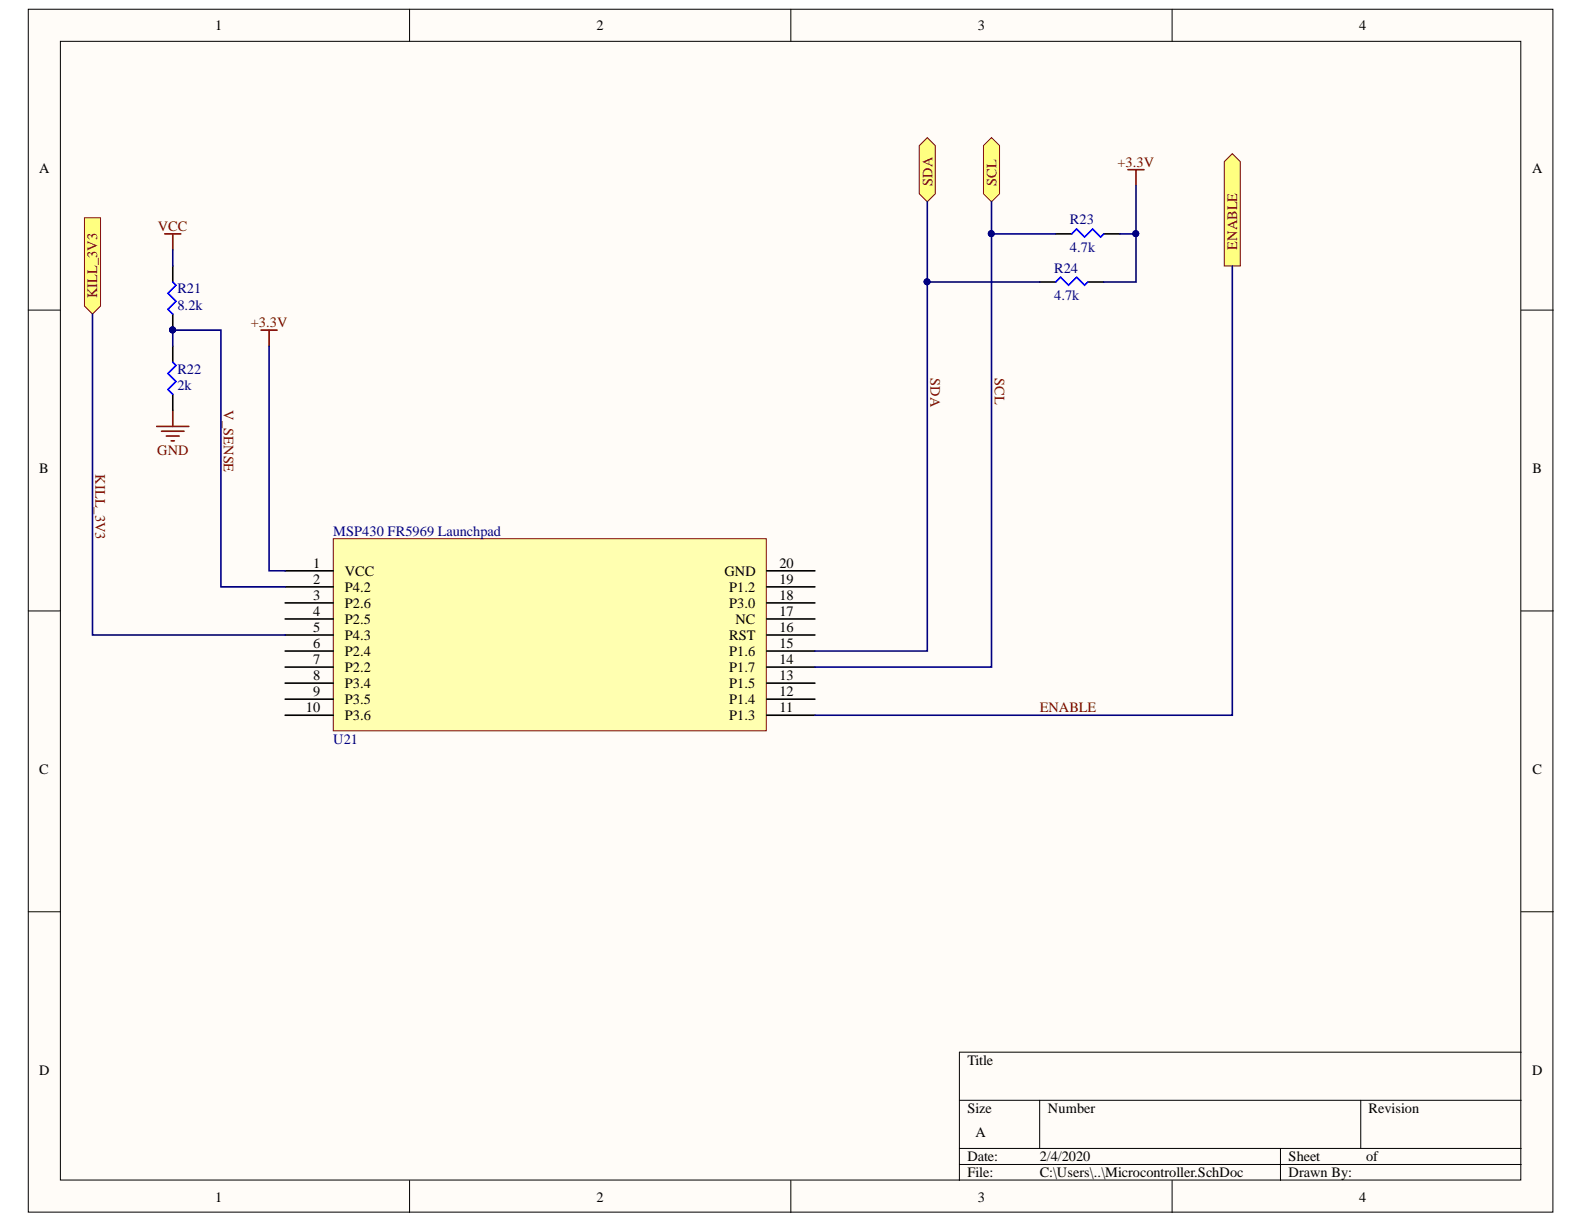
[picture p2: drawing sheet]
<svg xmlns="http://www.w3.org/2000/svg" width="279mm" height="216mm" viewBox="0 0 279 216" stroke-linecap="round" stroke-linejoin="round" font-family="sans-serif">
<defs><g id="words">
<g font-size="2.5">
<text x="38" y="5.3">1</text>
<text x="105.2" y="5.3">2</text>
<text x="172.5" y="5.3">3</text>
<text x="239.7" y="5.3">4</text>
<text x="6.9" y="30.4">A</text>
<text x="270.2" y="30.4">A</text>
<text x="6.9" y="83.5">B</text>
<text x="270.3" y="83.5">B</text>
<text x="55.2" y="100.1">1</text>
<text x="60.8" y="101.6">VCC</text>
<text x="127.8" y="101.6">GND</text>
<text x="137.5" y="100.1">20</text>
<text x="55.2" y="105.8">3</text>
<text x="55.2" y="102.9">2</text>
<text x="60.8" y="107.2">P2.6</text>
<text x="60.8" y="104.4">P4.2</text>
<text x="128.6" y="107.2">P3.0</text>
<text x="128.6" y="104.4">P1.2</text>
<text x="137.5" y="105.8">18</text>
<text x="137.5" y="102.9">19</text>
<text x="55.2" y="108.6">4</text>
<text x="55.2" y="111.5">5</text>
<text x="60.8" y="110">P2.5</text>
<text x="60.8" y="112.9">P4.3</text>
<text x="128.6" y="112.9">RST</text>
<text x="129.7" y="110">NC</text>
<text x="137.5" y="111.5">16</text>
<text x="137.5" y="108.6">17</text>
<text x="55.2" y="114.3">6</text>
<text x="55.2" y="117.1">7</text>
<text x="55.2" y="119.9">8</text>
<text x="60.8" y="115.7">P2.4</text>
<text x="60.8" y="118.6">P2.2</text>
<text x="128.6" y="118.6">P1.7</text>
<text x="128.6" y="115.7">P1.6</text>
<text x="137.5" y="119.9">13</text>
<text x="137.5" y="117.1">14</text>
<text x="137.5" y="114.3">15</text>
<text x="53.9" y="125.6">10</text>
<text x="55.2" y="122.8">9</text>
<text x="60.8" y="121.4">P3.4</text>
<text x="60.8" y="124.1">P3.5</text>
<text x="128.6" y="124.1">P1.4</text>
<text x="128.6" y="121.4">P1.5</text>
<text x="137.5" y="125.6">11</text>
<text x="137.5" y="122.8">12</text>
<text x="60.8" y="127">P3.6</text>
<text x="128.6" y="127">P1.3</text>
<text x="6.9" y="136.6">C</text>
<text x="270.3" y="136.6">C</text>
<text x="6.9" y="189.6">D</text>
<text x="170.6" y="187.9">Title</text>
<text x="270.2" y="189.6">D</text>
<text x="170.6" y="196.4">Size</text>
<text x="184.8" y="196.4">Number</text>
<text x="241.4" y="196.4">Revision</text>
<text x="172.1" y="200.6">A</text>
<text x="170.6" y="204.9">Date:</text>
<text x="170.6" y="207.6">File:</text>
<text x="183.4" y="204.9">2/4/2020</text>
<text x="183.4" y="207.6">C:\Users\..\Microcontroller.SchDoc</text>
<text x="227.3" y="204.9">Sheet</text>
<text x="227.3" y="207.6">Drawn By:</text>
<text x="240.9" y="204.9">of</text>
<text x="38" y="211.9">1</text>
<text x="105.2" y="211.9">2</text>
<text x="172.5" y="211.9">3</text>
<text x="239.7" y="211.9">4</text>
</g>
<g font-size="2.5" fill="#800000">
<text x="197.1" y="29.4">+3.3V</text>
<text x="164.5" y="32.8" transform="rotate(-90 164.5 32.8)">SDA</text>
<text x="175.8" y="32.8" transform="rotate(-90 175.8 32.8)">SCL</text>
<text x="27.8" y="40.7">VCC</text>
<text x="218.2" y="44.1" transform="rotate(-90 218.2 44.1)">ENABLE</text>
<text x="17.2" y="52.6" transform="rotate(-90 17.2 52.6)">KILL_3V3</text>
<text x="44.2" y="57.6">+3.3V</text>
<text x="164.1" y="66.7" transform="rotate(90 164.1 66.7)">SDA</text>
<text x="175.5" y="66.7" transform="rotate(90 175.5 66.7)">SCL</text>
<text x="39.5" y="72.3" transform="rotate(90 39.5 72.3)">V_SENSE</text>
<text x="16.8" y="83.7" transform="rotate(90 16.8 83.7)">KILL_3V3</text>
<text x="27.7" y="80.3">GND</text>
<text x="183.4" y="125.6">ENABLE</text>
</g>
<g font-size="2.5" fill="#000080">
<text x="188.7" y="39.6">R23</text>
<text x="188.7" y="44.4">4.7k</text>
<text x="31.3" y="51.7">R21</text>
<text x="185.9" y="48.1">R24</text>
<text x="185.9" y="52.9">4.7k</text>
<text x="31.3" y="54.6">8.2k</text>
<text x="31.3" y="65.9">R22</text>
<text x="31.3" y="68.7">2k</text>
<text x="58.8" y="94.5">MSP430 FR5969 Launchpad</text>
<text x="58.8" y="131.2">U21</text>
</g>
</g></defs>
<g fill="#fffcf8" stroke="#000" stroke-width=".18">
<path d="M5 1.6h268.9v212.2h-268.9z"/>
<path d="M10.7 7.3h257.6v200.8h-257.6z"/>
</g>
<g fill="none" stroke="#000" stroke-width=".18">
<path d="M72.2 1.6v5.7M139.5 1.6v5.7M206.7 1.6v5.7M5 54.7h5.7M268.3 54.7h5.7M5 107.8h5.7M268.3 107.8h5.7M5 160.8h5.7M268.3 160.8h5.7M169.2 194.1h99.1M183.4 194.1v8.5M240 194.1v8.5"/>
<path d="M268.3 185.6h-99.1v22.6M72.2 208.2v5.7M139.5 208.2v5.7M169.2 202.6h99.1M169.2 205.4h99.1M206.7 208.2v5.7M225.9 202.6v5.6"/>
</g>
<path d="M29.1 41.3h2.8M30.5 41.3v2.8M46 58.2h2.9M47.5 58.2v2.9M27.6 75.2h5.7M28.5 76.1h4M29.3 76.9h2.3M30.2 77.8h.6M30.5 72.4v2.8" fill="none" stroke="#800000" stroke-width=".28"/>
<path d="M30.5 46.9v2.8M30.5 55.4v2.8M30.5 61.1v2.8M30.5 69.6v2.8" fill="none" stroke="#000" stroke-width=".28"/>
<circle cx="30.4" cy="58.2" r=".52" fill="#000080" stroke="#000080" stroke-width=".18"/>
<path d="M30.5 49.7l.5 .6-1.4 1.4 1.4 1.4-1.4 1.5 .9 .8M30.5 63.9l.5 .6-1.4 1.4 1.4 1.4-1.4 1.4 .9 .9" fill="none" stroke="#00f" stroke-width=".28"/>
<g fill="#ffff80" stroke="#800000" stroke-width=".18">
<path d="M14.9 38.4h2.8v15.6l-1.4 1.4-1.4-1.4z" fill-rule="evenodd"/>
<path d="M216 28.5l1.4-1.4 1.4 1.4v18.4h-2.8z" fill-rule="evenodd"/>
</g>
<path d="M199 29.9h2.8M200.4 29.9v2.9" fill="none" stroke="#800000" stroke-width=".28"/>
<path d="M183.4 49.7h2.8M186.2 41.3h2.8M191.9 49.7h2.8M194.7 41.3h2.8" fill="none" stroke="#000" stroke-width=".28"/>
<path d="M186.2 49.7l.9-.8 1.4 1.4 1.4-1.4 1.4 1.4 .6-.6M189 41.3l.9-.9 1.4 1.4 1.4-1.4 1.4 1.4 .6-.5" fill="none" stroke="#00f" stroke-width=".28"/>
<g fill="#ffff80" stroke="#800000" stroke-width=".18">
<path d="M173.5 25.7l1.4-1.4 1.4 1.4v8.5l-1.4 1.4-1.4-1.4z" fill-rule="evenodd"/>
<path d="M162.1 25.7l1.5-1.4 1.4 1.4v8.5l-1.4 1.4-1.5-1.4z" fill-rule="evenodd"/>
</g>
<path d="M58.8 95h76.4v33.9h-76.4z" fill="#ffffb0" stroke="#800000" stroke-width=".18"/>
<g fill="none" stroke="#000" stroke-width=".28">
<path d="M50.3 109.2h8.5M50.3 112h8.5M50.3 114.8h8.5M50.3 117.7h8.5M50.3 106.3h8.5M50.3 103.5h8.5M50.3 100.7h8.5M135.2 109.2h8.5M135.2 112h8.5M135.2 114.8h8.5M135.2 117.7h8.5M135.2 106.3h8.5"/>
<path d="M135.2 103.5h8.5M135.2 100.7h8.5M50.3 120.5h8.5M50.3 123.3h8.5M50.3 126.2h8.5M135.2 120.5h8.5M135.2 123.3h8.5M135.2 126.2h8.5"/>
</g>
<path d="M163.6 35.6v14.1h19.8M174.9 35.6v5.7h11.3M200.4 32.8v8.5h-2.9M16.3 55.4v56.6h34M30.5 44.1v2.8M163.6 49.7v65.1h-19.9M174.9 41.3v76.4h-31.2M200.4 41.3v8.4h-5.7M217.4 46.9v79.3h-73.7M30.5 61.1v-2.9h8.5v45.3h11.3M47.5 61.1v39.6h2.8" fill="none" stroke="#000080" stroke-width=".28"/>
<g fill="#000080" stroke="#000080" stroke-width=".18">
<circle cx="200.3" cy="41.2" r=".52"/>
<circle cx="174.8" cy="41.2" r=".52"/>
<circle cx="163.5" cy="49.7" r=".52"/>
<circle cx="30.4" cy="58.2" r=".52"/>
</g>
<use href="#words"/>
</svg>
